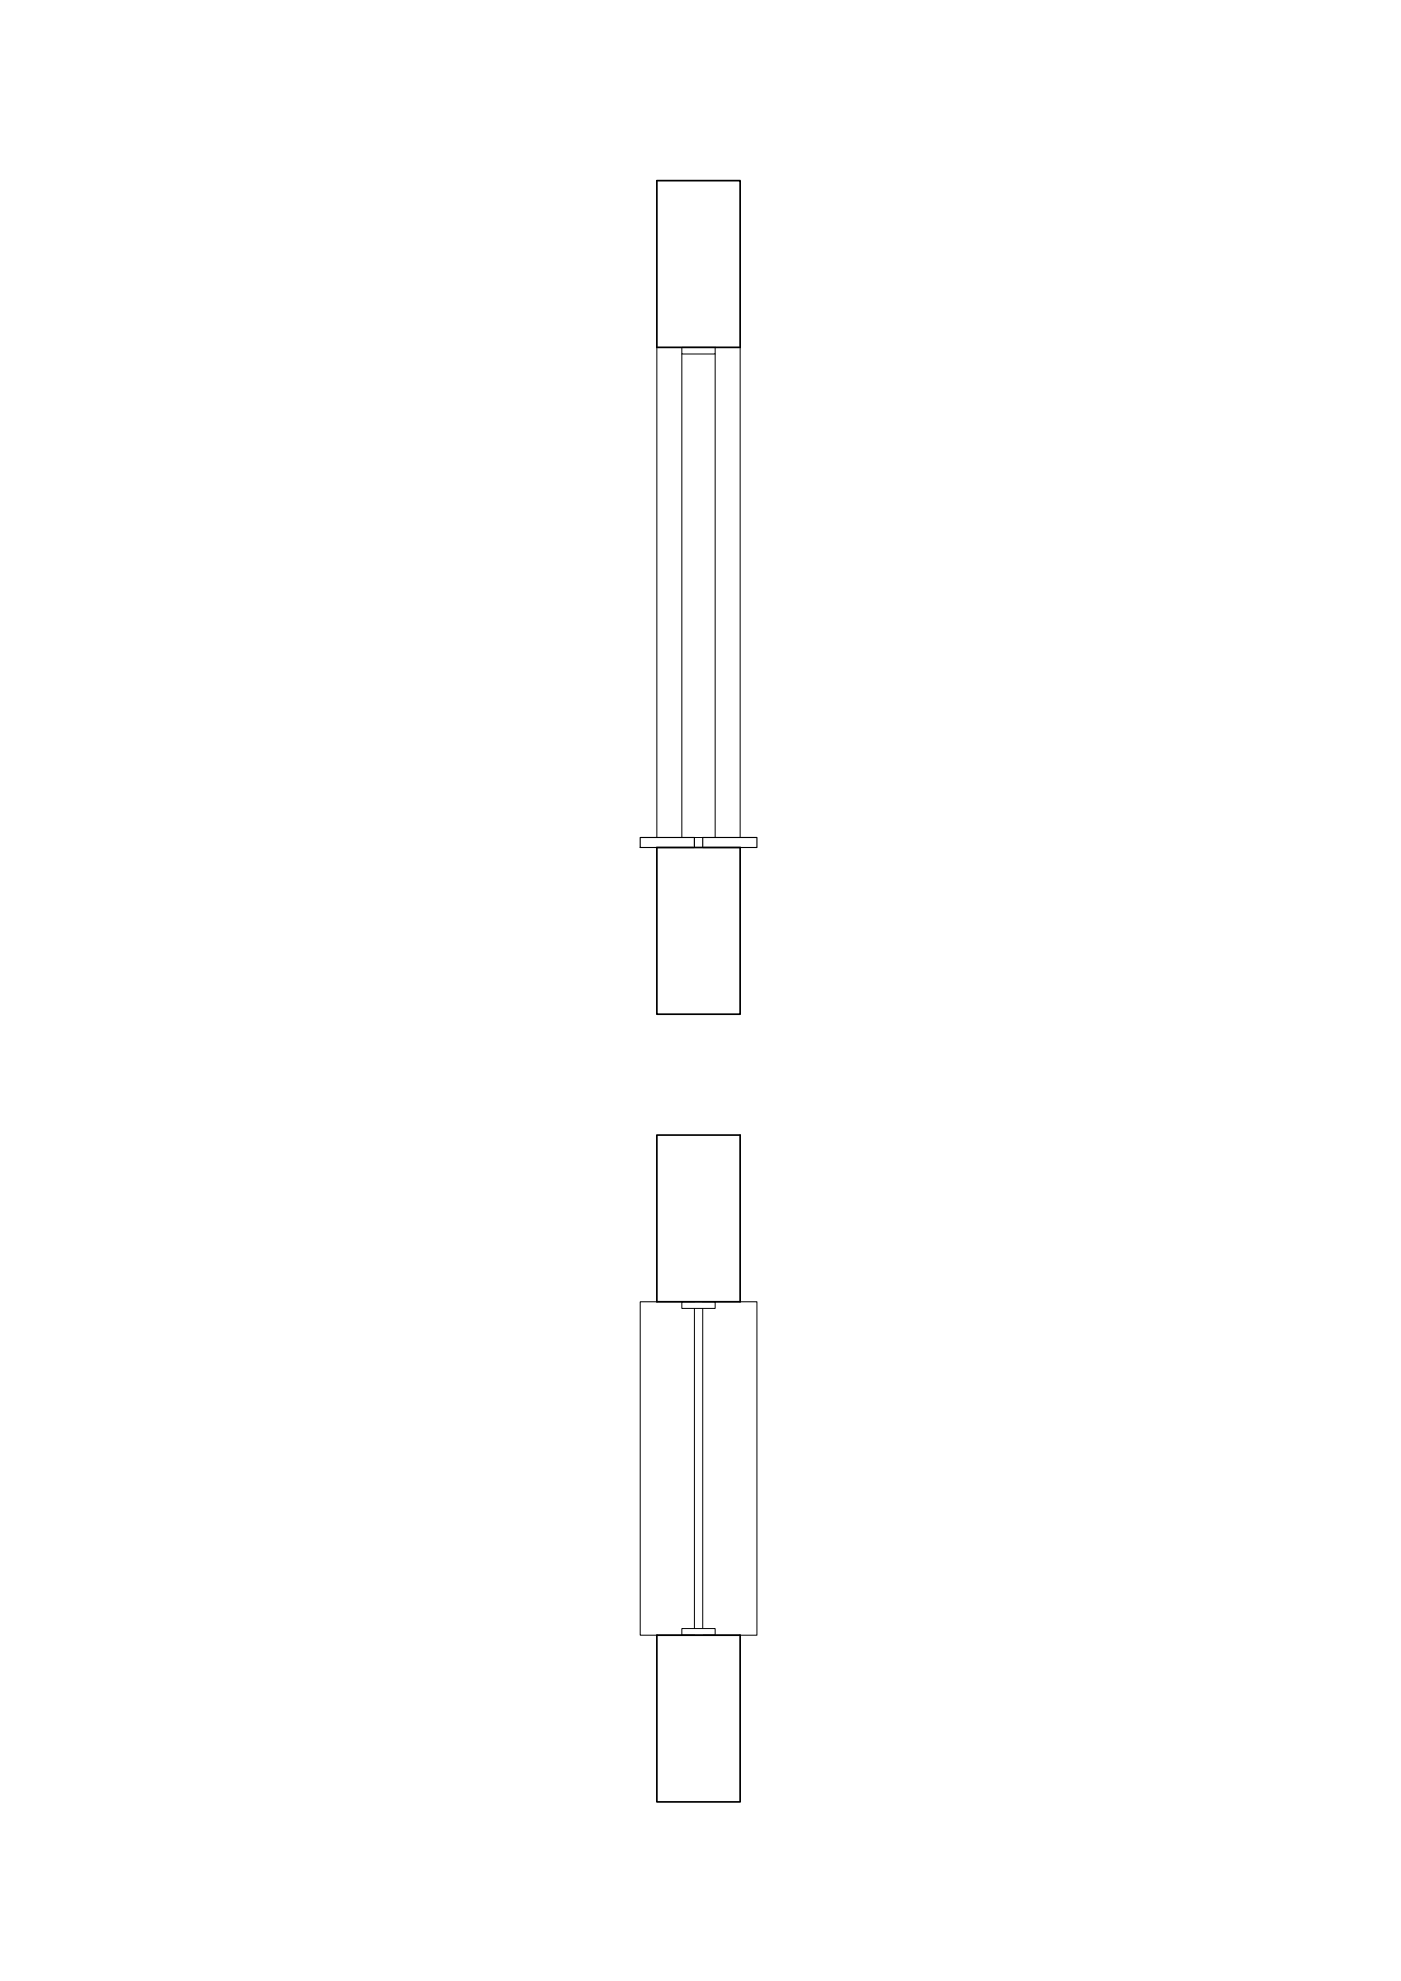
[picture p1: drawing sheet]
<svg xmlns="http://www.w3.org/2000/svg" width="420mm" height="594mm" viewBox="0 0 420 594" stroke-linecap="round" stroke-linejoin="round" font-family="sans-serif">
<!-- layer: Muri -->
<path d="M197 54.2h25v50h-25zM197 254.2h25v50h-25zM197 340.4h25v50h-25zM197 490.4h25v50h-25z" fill="none" stroke="#000" stroke-width=".51"/>
<!-- layer: Marmo -->
<path d="M208.3 390.4h-16.3v100h16.3M208.3 392.4v96M210.7 390.4h16.3v100h-16.3M210.7 392.4v96" fill="none" stroke="#000" stroke-width=".3"/>
<path d="M192 251.1h16.3v3.1h-16.3zM210.7 251.1h16.3v3.1h-16.3z" fill="none" stroke="#000" stroke-width=".34"/>
<!-- layer: Controtelaio -->
<path d="M204.5 104.2h10v2h-10zM204.5 106.2v144.9h10v-144.9M204.5 390.4h10v2h-10zM204.5 488.4h10v2h-10z" fill="none" stroke="#000" stroke-width=".3"/>
<!-- layer: Infisso -->
<path d="M197 104.2v146.9M222 104.2v146.9" fill="none" stroke="#000" stroke-width=".3"/>
</svg>
